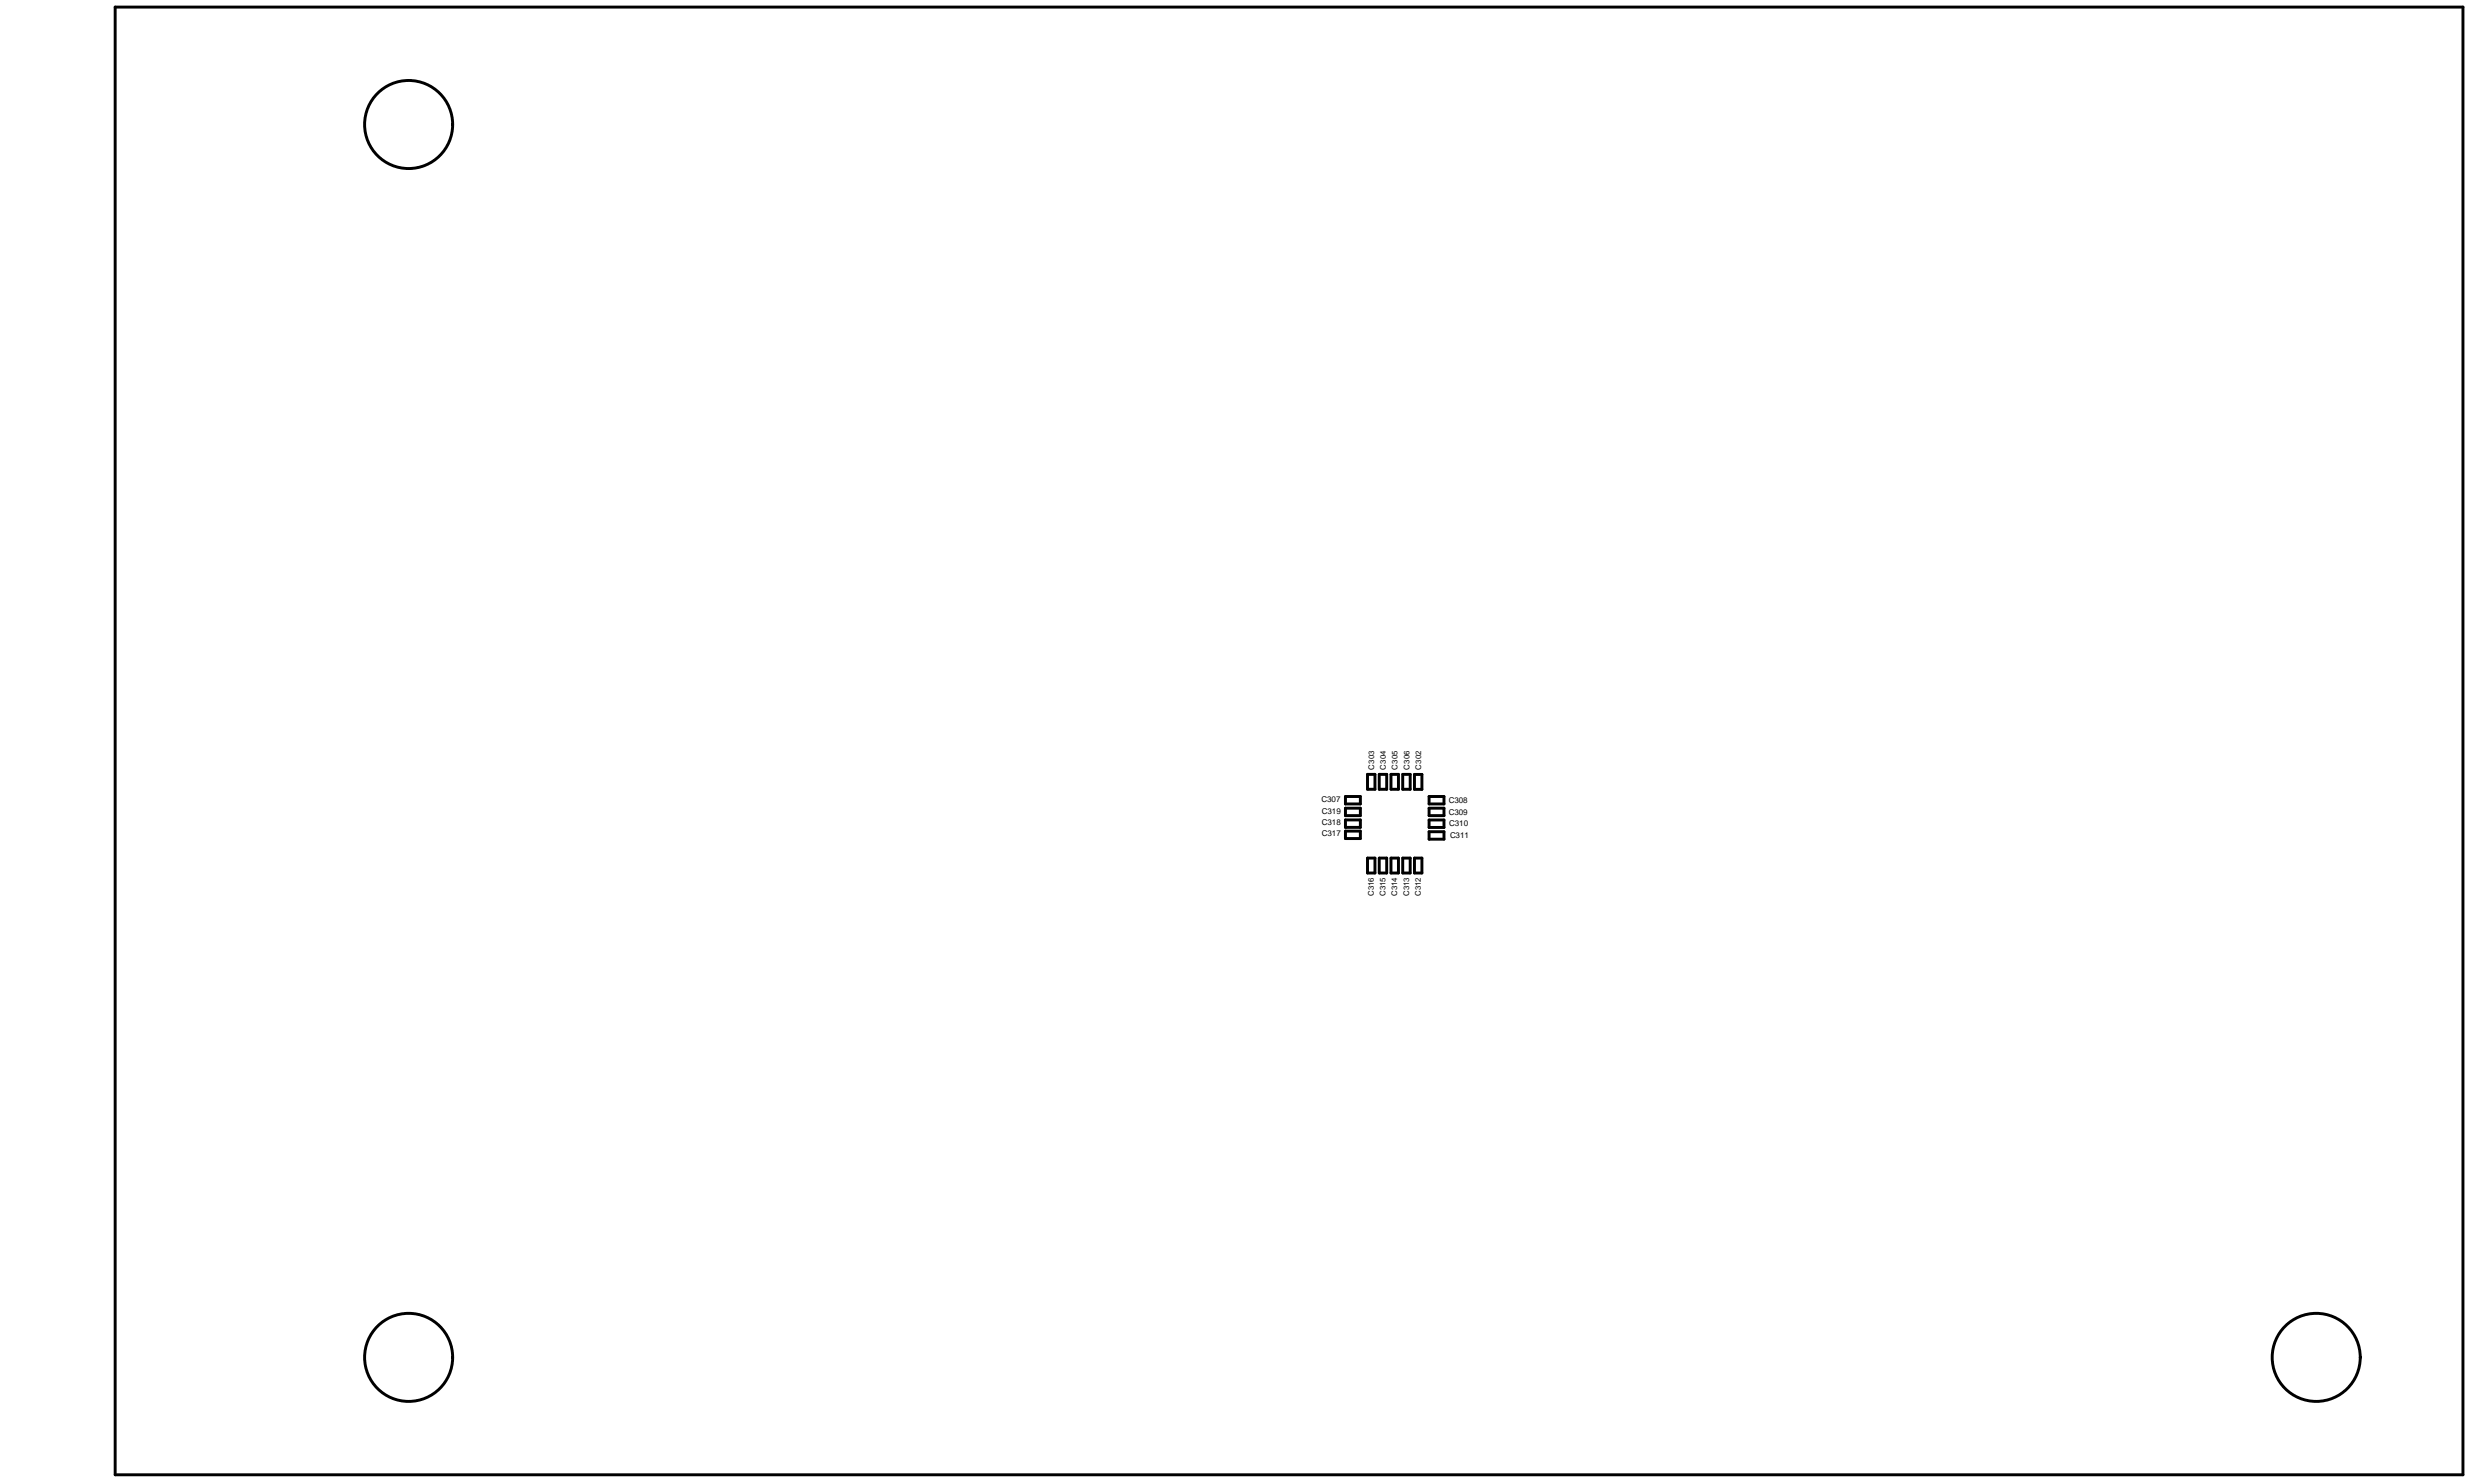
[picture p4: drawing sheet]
<svg xmlns="http://www.w3.org/2000/svg" width="564mm" height="337mm" viewBox="0 0 564 337" stroke-linecap="round" stroke-linejoin="round" font-family="sans-serif">
<defs><g id="words">
<g font-size="1.8">
<text x="311.9" y="174.7" transform="rotate(-90 311.9 174.7)">C303</text>
<text x="314.6" y="174.7" transform="rotate(-90 314.6 174.7)">C304</text>
<text x="317.3" y="174.7" transform="rotate(-90 317.3 174.7)">C305</text>
<text x="319.9" y="174.7" transform="rotate(-90 319.9 174.7)">C306</text>
<text x="322.6" y="174.7" transform="rotate(-90 322.6 174.7)">C302</text>
<text x="300" y="182">C307</text>
<text x="300.1" y="184.6">C319</text>
<text x="328.9" y="182.2">C308</text>
<text x="328.9" y="184.9">C309</text>
<text x="300.1" y="189.8">C317</text>
<text x="300.1" y="187.3">C318</text>
<text x="329" y="187.6">C310</text>
<text x="329.2" y="190.2">C311</text>
<text x="311.9" y="203.4" transform="rotate(-90 311.9 203.4)">C316</text>
<text x="314.5" y="203.4" transform="rotate(-90 314.5 203.4)">C315</text>
<text x="317.2" y="203.4" transform="rotate(-90 317.2 203.4)">C314</text>
<text x="319.8" y="203.4" transform="rotate(-90 319.8 203.4)">C313</text>
<text x="322.5" y="203.4" transform="rotate(-90 322.5 203.4)">C312</text>
</g>
</g></defs>
<g fill="none" stroke="#000" stroke-width=".67">
<path d="M26.1 1.6h533v333.1h-533zM310.4 175.7h1.7v3.4h-1.7zM313.1 175.7h1.7v3.4h-1.7zM315.8 175.7h1.6v3.4h-1.6zM318.4 175.7h1.7v3.4h-1.7zM321.1 175.7h1.7v3.4h-1.7zM305.4 180.8h3.4v1.7h-3.4zM305.4 183.4h3.4v1.7h-3.4zM305.4 186.1h3.4v1.7h-3.4zM305.4 188.6h3.4v1.7h-3.4zM310.4 194.7h1.7v3.4h-1.7zM313.1 194.7h1.7v3.4h-1.7z"/>
<path d="M315.8 194.7h1.6v3.4h-1.6zM318.4 194.7h1.7v3.4h-1.7zM321.1 194.7h1.7v3.4h-1.7zM324.4 180.8h3.4v1.7h-3.4zM324.4 183.4h3.4v1.7h-3.4zM324.4 186.1h3.4v1.7h-3.4zM324.4 188.8h3.4v1.6h-3.4z"/>
<circle cx="92.8" cy="28.3" r="10"/>
<circle cx="92.8" cy="308" r="10"/>
<circle cx="525.8" cy="308" r="10"/>
</g>
<use href="#words"/>
</svg>
